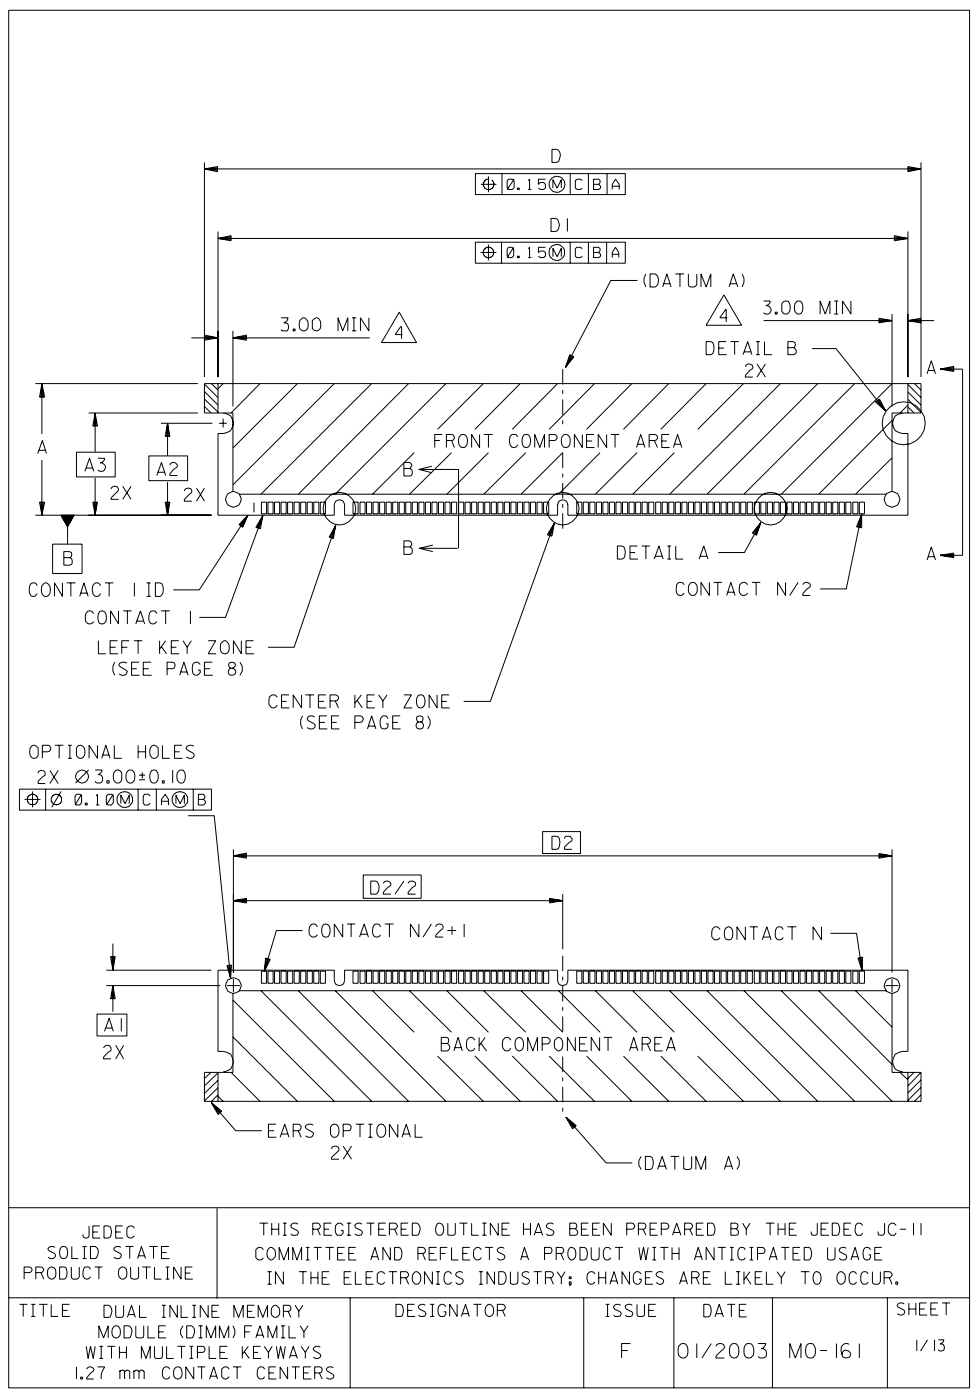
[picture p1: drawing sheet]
<svg xmlns="http://www.w3.org/2000/svg" width="177mm" height="254mm" viewBox="0 0 177 254" stroke-linecap="round" stroke-linejoin="round" font-family="sans-serif">
<g fill="none" stroke="#000" stroke-width=".18">
<path d="M1.6 1.9h174.1v249.9h-174.1zM37.1 29.5v38.9M37.1 30.6h129.8M37.1 30.6l2.3-.4v1zM37.1 30.6l2.3 .3M39.4 30.5l-2.3 .1M86.2 31.5h27.1v3.8h-27.1zM87.2 33.4h2.8M88.5 32.5l-.5 .1-.4 .6v.5l.2 .3 .5 .4h.6l.3-.2 .3-.3v-.6l-.4-.6M88.5 32v2.9M91 31.5v3.8M92.2 32.5h.7l.3 .4v1.1l-.3 .4h-.7l-.3-.4v-1.1z"/>
<path d="M93.2 32.5l-1.3 1.9M93.8 34.1h.3v.3h-.3zM95.7 32.8l.3-.3v1.9M95.7 34.4h.6M98.9 32.5h-1.3v.9l.3-.3h.6l.4 .3v.7l-.4 .3h-.6l-.3-.3M99.9 39.6h.8l.4 .2a1.49 1.49 0 0 1-.4 2.2h-.8zM100 27.1h.9a1.37 1.37 0 0 1 0 2.4h-.9zM100.2 34.1v-1.5l.8 1.5 .7-1.5v1.5M102.8 39.6v2.4M103.3 31.5v3.8M105.6 32.8l-.4-.3h-.6l-.3 .3v1.3l.3 .3h.6l.4-.3M106.7 31.5v3.8"/>
<path d="M107.6 32.5h.9l.3 .3v.3l-.3 .3 .4 .4v.3l-.4 .3h-.9zM107.6 33.4h.9M110 31.5v3.8M111 34.4v-1l.6-.9 .6 .9v1M111 33.8h1.2M164.6 30.2l2.3 .4-2.3 .6zM164.6 30.5l2.3 .1M166.9 29.5v38.9M166.9 30.6l-2.3 .3M39.5 42v26.4M39.5 43.3h125.1M39.5 43.3l2.4-.5v.9z"/>
<path d="M39.5 43.3l2.4 .1M41.9 43l-2.4 .3M50.9 57.7h1.3a1.02 1.02 0 0 1-.8 .9 .74 .74 0 0 1 .9 .3 .74 .74 0 0 1-.1 .9l-.2 .2h-.9l-.2-.2M53.1 59.7h.4v.3h-.4zM54.7 57.8l.2-.1a1.07 1.07 0 0 1 1 1.4l-.1 .5a.81 .81 0 0 1-1.5 0 1.72 1.72 0 0 1 .4-1.8zM57 57.8l.3-.1a1.3 1.3 0 0 1 .9 1 1.3 1.3 0 0 1-.5 1.2 .84 .84 0 0 1-1.1-.3v-1.4zM63.8 57.7h.8M64.1 57.7v2.3M66.9 57.7v2.3l-1.6-2.3v2.3M72.4 56.6l3.1 5.5h-6.4zM86.2 43.9h27.1v3.9h-27.1zM87.1 45.8h2.9"/>
<path d="M88.5 44.4v2.8M90.9 43.9v3.9M92.2 44.9h.6l.3 .3v1.2l-.3 .3h-.6l-.3-.3v-1.2zM93.1 44.9l-1.2 1.8M93.8 46.5h.3v.2h-.3zM95.7 45.1l.3-.2v1.8M95.7 46.7h.6M98.9 44.9h-1.3v.9l.3-.2h.6l.4 .2v.7l-.4 .2h-.6l-.3-.2M100.2 46.6v-1.6l.8 1.6 .7-1.6v1.6M103.3 43.9v3.9M105.6 45.1l-.4-.2h-.7l-.2 .2v1.4l.2 .2h.7l.4-.2M106.7 43.9v3.9"/>
<path d="M107.6 44.9h.9l.3 .2v.4l-.3 .3 .4 .3v.4l-.4 .2h-.9zM107.6 45.8h.9M110 43.9v3.9M111 46.7v-.9l.6-.9 .6 .9v.9M111 46.1h1.2M115.5 50.9h-4.8l-8.2 15.7M117.1 49.7l-.4 .8v.7l.4 .9M117.8 49.7h1a1.48 1.48 0 0 1 0 2.4h-1zM120.1 52.1l.8-2.4 .7 2.4M120.3 51.5h1.2M122.4 49.7h1.6M123.2 49.7v2.4"/>
<path d="M124.8 49.7v1.9l.1 .3 .3 .2h.6l.3-.2 .2-.3v-1.9M127.1 52.1v-2.4l.9 2.4 .8-2.4v2.4M131.2 53.5l3.2 5.5h-6.4zM131.8 57.7h-1.3l1-1.6 .1 2.3M132.1 52.1l.8-2.4 .8 2.4M132.3 51.5h1.2M134.5 49.7l.3 .8v.7l-.3 .9M138.4 54.6h1.2a.85 .85 0 0 1-.8 .9 .78 .78 0 0 1 .9 1 .78 .78 0 0 1-1.3 .2M138.4 58.2h23.3M140.5 56.6h.4v.4h-.4zM142 54.7l.6-.1a1.14 1.14 0 0 1 .6 1.4l-.1 .5-.3 .4h-.8l-.3-.4v-1.4zM144.4 54.7l.4-.1a1.14 1.14 0 0 1 .7 1.4l-.3 .9-.5 .1a1.43 1.43 0 0 1-.3-2.3z"/>
<path d="M148.6 57v-2.4l1 2.4 .8-2.4v2.4M151.2 57h.7M151.2 54.6h.7M151.6 54.6v2.4M154.2 54.6v2.4l-1.5-2.4v2.4M159.3 57.7l2.4 .5-2.4 .4zM159.3 58l2.4 .2M161.7 57v16.7M161.7 58.2l-2.4 .1M162.1 42.8l2.5 .5-2.5 .4zM162.1 43l2.5 .3M164.6 42v26.4"/>
<path d="M164.6 58.2h4.7M164.6 58.2l2.3 .2M164.6 58.2l2.3 .4M164.6 43.3l-2.5 .1M166.9 57.7l-2.3 .5M166.9 58l-2.3 .2M6.4 69.6h29.5M7.6 69.6v9.1M7.6 69.6l.5 2.5h-.9zM7.6 69.6l.2 2.5M7.6 69.6l-.2 2.5M16.1 74.9h19.8"/>
<path d="M17.2 74.9v7.1M17.2 74.9l.5 2.4h-.9zM17.2 74.9l.2 2.4M17.2 74.9l-.1 2.4M29.2 76.8h9.3M30.4 76.8v5.9M30.4 76.8l.4 2.4h-.9zM30.4 76.8l.2 2.4M30.4 76.8l-.2 2.4M34.7 61.3h4.8M37.1 69.7l2.4 2.4M37.1 71l2.4 2.5"/>
<path d="M37.1 72.4l2.4 2.4M37.1 73.7l1.1 1.2M37.1 61l2.4 .3M37.1 60.8l2.4 .5M38.3 69.6l1.2 1.2M39.5 69.6v5.3M39.5 61.3l-2.4 .4M39.5 61.3l-2.4 .2M39.7 76.8h1.4M40.4 74.9a1.76 1.76 0 0 1 1.7 2.6l-.3 .6-.7 .4-.7 .2h-.9v14.8h21.1v-2M40.4 75.9v1.7M40.4 69.6l-.9 .9"/>
<path d="M42.2 60v13.7M42.2 61.3h24.8M42.2 61.3l2.5-.5v.9zM42.2 61.3l2.5 .2M44.7 61l-2.5 .3M47.1 69.6l-5.2 5.3M53.9 69.6l-11.7 11.7M60.6 69.6l-18.4 18.4M61.3 60v-2.3l.8 2.3 .9-2.3v2.3M63.8 60h.8M67.4 69.6l-20.1 20.1M73 60.7h-1.3l.9-1.4h.2v2.2"/>
<path d="M74.1 69.6l-20 20.1M78.8 79.9h.9M80.2 78.8h-1.4v2.4M80.8 69.6l-20 20.1M80.9 79.9l1.3-.1 .2-.6-.3-.3-.3-.1h-.9v2.4M81.8 79.9l.6 1.3M83.5 78.9l.5-.1a1.35 1.35 0 0 1 0 2.4h-.2a1.46 1.46 0 0 1-.3-2.3zM86.9 78.8v2.4l-1.4-2.4v2.4M87.6 69.6l-8.3 8.3M87.7 78.8h1.6M88.5 78.8v2.4M93.9 79.2l-.4-.4h-.7a1.5 1.5 0 0 0 .2 2.4l.5-.1 .4-.4"/>
<path d="M94.3 69.6l-8.2 8.3M95 78.9l.5-.1a1.1 1.1 0 0 1 .7 1.4l-.1 .5-.4 .4-.4 .1a1.14 1.14 0 0 1-.7-1.4zM99.5 79.9l1.2-.1 .3-.3v-.3l-.3-.3-.2-.1h-1v2.4M101.1 69.6l-8.2 8.3M102.2 78.9l.4-.1a1.06 1.06 0 0 1 .7 1.4v.5l-.4 .4-.5 .1a1.46 1.46 0 0 1-.2-2.3zM103.3 64.3l.7 .5-1.5 1.8zM103.4 64.4l-.9 2.2M103.6 64.6l-1.1 2M103.9 64.7l-1.4 1.9M105.6 78.8v2.4l-1.5-2.4v2.4M107.7 78.8h-1.4v2.4h1.5M107.8 69.6l-8.3 8.3"/>
<path d="M110 78.8v2.4l-1.6-2.4v2.4M110.7 78.8h1.5M111.5 78.8v2.4M114.5 69.6l-8.2 8.3M117.7 79.9l1.2-.1 .3-.3v-.3l-.3-.3-.2-.1h-1v2.4M118.6 79.9l.6 1.3M121.2 69.6l-8.2 8.3M121.3 78.8h-1.4v2.4h1.5M128 62h.8l.4 .1a2.16 2.16 0 0 1 0 2.1l-.4 .1h-.8zM128 69.6l-8.2 8.3M130.3 63.2h.9M131.6 62h-1.3v2.3h1.4"/>
<path d="M132.4 62h1.5M133.2 62v2.3M134.7 64.3l.8-2.3 .8 2.3M134.8 69.6l-8.3 8.3M134.8 63.8h1.2M135.1 66.5a.66 .66 0 0 1 .8-.4 .66 .66 0 0 1 .5 .8l-.5 .3-.7 .8-.1 .4h1.4M137 62h.7M137 64.3h.7M137.2 66l1.5 2.4M137.4 62v2.3M138.6 62v2.3h1.3M138.7 66l-1.5 2.4"/>
<path d="M141.4 69.6l-20 20.1M142.8 63.1h1.1a.68 .68 0 0 1 .4 .6 .68 .68 0 0 1-.4 .6h-1.1v-2.3h.9l.4 .1a.77 .77 0 0 1-.2 1M147.2 63.2h4.3l9 11.3M148.2 69.6l-20 20.1M154.9 69.6l-20.1 20.1M158.6 72.9l.8-.5 1.1 2.1zM158.9 72.8l1.6 1.7M159.1 72.6l1.4 1.9M159.2 72.5l1.3 2M161.7 69.6l-20.1 20.1M161.7 76.3l-13.3 13.4M163.6 74.9a1.76 1.76 0 0 0-1.7 2.6l.4 .6 .7 .4 .6 .2h1v14.8h-61.7v-2"/>
<path d="M164.6 69.6v5.3M164.6 69.8l2.3 2.3M164.6 71.1l2.3 2.4M164.6 72.5l2.3 2.3M164.6 73.8l1.1 1.1M164.6 73.5l-1.5 1.4M165.7 69.6l1.2 1.2M168 67.8l.8-2.4 .8 2.4M168.2 67.2h1.2M170.4 67h4.1v33.8h-4.1M170.4 67l2.5-.5v.9zM170.4 67l2.5 .1"/>
<path d="M172.9 66.7l-2.5 .3M6.4 93.5h31.9M6.8 82.3l.9-2.4 .7 2.4M7.1 81.7h1.2M7.2 91.1h.9l-.5 2.4zM7.4 91.1l.2 2.4M7.6 83.5v10M7.8 91.1l-.2 2.4M9.5 98.7h5.4v5.4h-5.4zM11.1 93.5l1.1 2.1M11.1 93.5l1.5 1.4M11.1 93.5l1.5 1.5"/>
<path d="M11.1 93.5l1.6 1.4M11.1 93.7l1.4 1.4M11.3 93.5l1.4 1.3M11.4 93.5l1.3 1.2M11.4 94.1l1 1.1M11.5 93.5l1.3 1.2M11.6 93.5l1.2 1.2M11.6 94.4l.8 .8M11.7 93.5l1.1 1.1M11.7 94.6l.7 .7M11.7 93.5l1.1 1-1-1M11.8 94.8l.5 .5"/>
<path d="M11.9 93.5l1 .9M12 95.1l.3 .3M12.1 95.2l.2 .3M12.1 93.5l.8 .8M12.2 93.5l.8 .8M12.2 95.6v3.1M12.2 96.6h.1M12.2 93.5l.8 .7M12.3 93.5l.7 .6M12.4 93.5l.7 .6-.6-.6M12.6 93.5l.6 .5M12.7 93.5l.5 .4-.4-.4"/>
<path d="M12.9 93.5l.4 .3M13 93.5l.3 .2M13.1 93.5l.2 .2M13.2 93.5l.1 .1M13.3 93.5v.1M13.4 93.5l-1.2 2.1M13.9 82h7v4.5h-7zM15.4 85.5l.8-2.4 .8 2.4M15.6 84.9h1.1M16.8 91.1h.9l-.5 2.4zM17.1 91.1l.1 2.4M17.2 86.7v6.8"/>
<path d="M17.5 91.1l-.3 2.4M17.8 83.1h1.1a.85 .85 0 0 1-.7 .9 .78 .78 0 0 1 .9 1 .78 .78 0 0 1-1.3 .3M20.1 88.7a.66 .66 0 0 1 .8-.5 .66 .66 0 0 1 .5 .9l-1.2 1.2-.1 .3h1.4M22.2 88.2l1.6 2.4M23.8 88.2l-1.6 2.4M27 82.7h7v4.5h-7zM28.4 86.3l.9-2.4 .7 2.4M28.7 85.7h1.2M29.9 91.1h.9l-.4 2.4zM30.2 91.1l.2 2.4M30.4 87.5v6M30.6 91.1l-.2 2.4"/>
<path d="M30.8 84.4a.66 .66 0 0 1 .8-.5 .66 .66 0 0 1 .5 .9l-.5 .3-.7 .8-.1 .4h1.3M33.4 89.1a.66 .66 0 0 1 .8-.5 .66 .66 0 0 1 .5 .8l-1.2 1.1-.1 .4h1.4M35.6 88.6l1.5 2.3M37.1 88.6l-1.5 2.3M41.3 89.6a1.42 1.42 0 0 1 2.3 .5 1.42 1.42 0 0 1-1.3 1.9 1.49 1.49 0 0 1-1.3-.9 1.49 1.49 0 0 1 .3-1.5zM42.2 89.2v-14.3h-5.1v-5.3h129.8v5.3h-5.2v14.3M43.3 89.7h117.4M44.9 93.5l-8.8 13.5h-4.7M44.9 93.5l-.9 2.2-.7-.5zM44.9 93.5l-1.1 2.1M44.9 93.5l-1.2 1.9M44.9 93.5l-1.4 1.8"/>
<path d="M46 91.2v1.8M47.4 91.1h.9v2.1h-.9zM47.6 93.6l-6.7 18.4h-4.8M47.6 93.6l-.4 2.3-.8-.2zM47.6 93.6l-.6 2.2M47.6 93.6l-.8 2.2M47.6 93.6l-1 2.1M48.6 91.1h.9v2.1h-.9zM49.8 91.1h.9v2.1h-.9zM50.9 91.1h1v2.1h-1zM52.1 91.1h1v2.1h-1zM53.3 91.1h.9v2.1h-.9z"/>
<path d="M54.5 91.1h.9v2.1h-.9zM55.7 91.1h.9v2.1h-.9zM56.9 91.1h.9v2.1h-.9zM58.1 91.1h.9v2.1h-.9zM60.6 91.6a.93 .93 0 0 1 .9-.9 .93 .93 0 0 1 1 .9M60.8 95.3l-7.5 22.1h-4.7M60.8 95.3l-.4 2.4-.7-.2zM60.8 95.3l-.5 2.3M60.8 95.3l-.7 2.2M60.8 95.3l-1 2.2M62.5 91.5v2h38.6v-2M64 91.1h.9v2.1h-.9z"/>
<path d="M65.2 91.1h1v2.1h-1zM66.4 91.1h1v2.1h-1zM67.6 91.1h1v2.1h-1zM68.8 91.1h.9v2.1h-.9zM70 91.1h.9v2.1h-.9zM71.2 91.1h.9v2.1h-.9zM72.4 91.1h.9v2.1h-.9zM73.2 99.2h1.1a.75 .75 0 0 1 .4 .7 .75 .75 0 0 1-.4 .7h-1.1v-2.5h1l.3 .2 .1 .4-.3 .5M73.2 85h1.1a.74 .74 0 0 1 .5 .7 .74 .74 0 0 1-.5 .7h-1.1v-2.5h1l.3 .2 .1 .4-.3 .5M73.5 91.1h1v2.1h-1zM74.7 91.1h1v2.1h-1zM75.1 82.1l-7.6 7.6"/>
<path d="M75.9 91.1h.9v2.1h-.9zM75.9 85.2h7.2M76 99.5h6.9M77.1 91.1h.9v2.1h-.9zM78.3 91.1h.9v2.1h-.9zM78.3 84.6l-2.4 .6 2.4 .6M78.5 98.9l-2.5 .6 2.5 .6M79.5 91.1h.9v2.1h-.9zM80.7 91.1h.9v2.1h-.9zM81.8 91.1h1v2.1h-1zM81.8 82.1l-7.6 7.6M83.1 91.1h.9v2.1h-.9z"/>
<path d="M83.1 85.1v14.4M84.3 91.1h.9v2.1h-.9zM85.5 91.1h.9v2.1h-.9zM86.7 91.1h.9v2.1h-.9zM87.9 91.1h.9v2.1h-.9zM88.5 82.1l-7.5 7.6M89 91.1h1v2.1h-1zM90.2 91.1h1v2.1h-1zM91.4 91.1h.9v2.1h-.9zM92.6 91.1h.9v2.1h-.9zM93.8 91.1h.9v2.1h-.9zM95 91.1h.9v2.1h-.9z"/>
<path d="M95.3 82.1l-7.6 7.6M96.2 91.1h.9v2.1h-.9zM96.9 81.2v-2.4l.9 2.4 .9-2.4v2.4M97.3 91.1h1v2.1h-1zM98.5 91.1h1v2.1h-1zM100.5 94.9l-11.6 32.4h-4.9M100.5 94.9l-.5 2.4-.8-.3zM100.5 94.9l-.7 2.3M100.5 94.9l-.9 2.2M100.5 94.9l-1 2.1M101.1 91.6a.93 .93 0 0 1 .9-.9 .93 .93 0 0 1 .9 .9M102 82.1l-7.5 7.6"/>
<path d="M104.5 91.1h1v2.1h-1zM105.7 91.1h1v2.1h-1zM106.3 80h1M106.9 91.1h.9v2.1h-.9zM108.1 91.1h.9v2.1h-.9zM108.8 82.1l-7.6 7.6M109.3 91.1h.9v2.1h-.9zM110.5 91.1h.9v2.1h-.9zM111.6 91.1h1v2.1h-1zM111.9 99.1h.8l.4 .1a2.15 2.15 0 0 1 0 2.1l-.4 .1h-.8zM112.8 91.1h1v2.1h-1zM114 91.1h.9v2.1h-.9z"/>
<path d="M115.2 91.1h.9v2.1h-.9zM115.4 81.2l.7-2.4 .8 2.4M115.5 82.1l-7.6 7.6M115.5 99.1h-1.3v2.3h1.4M115.5 80.6h1.2M116.3 99.1h1.5M116.4 91.1h.9v2.1h-.9zM117.1 99.1v2.3M117.6 91.1h.9v2.1h-.9zM118.8 91.1h1v2.1h-1zM119.9 80h1M120 91.1h1v2.1h-1z"/>
<path d="M121 99.1h.6M121.2 91.1h.9v2.1h-.9zM121.3 99.1v2.3M122.1 81.2l.7-2.4 .8 2.4M122.2 80.6h1.2M122.2 82.1l-7.5 7.6M122.4 91.1h.9v2.1h-.9zM122.5 99.1v2.3h1.3M123.6 91.1h.9v2.1h-.9zM124.8 91.1h.9v2.1h-.9zM126 91.1h.9v2.1h-.9zM127.1 91.1h1v2.1h-1z"/>
<path d="M128.3 91.1h1v2.1h-1zM129.5 91.1h.9v2.1h-.9zM130.7 91.1h.9v2.1h-.9zM131.9 91.1h.9v2.1h-.9zM133.1 91.1h.9v2.1h-.9zM134.3 91.1h.9v2.1h-.9zM135.4 91.1h1v2.1h-1zM136.7 91.1h.9v2.1h-.9zM137.9 91.1h.9v2.1h-.9zM137.9 94.8l-3 5.4h-4.7M137.9 94.8l-.8 2.3-.7-.4zM137.9 94.8l-.9 2.2"/>
<path d="M137.9 94.8l-1.1 2.1M137.9 94.8l-1.4 2M139.1 91.1h.9v2.1h-.9zM140.3 91.1h.9v2.1h-.9zM141.4 91.1h1v2.1h-1zM142.6 91.1h1v2.1h-1zM143.8 91.1h1v2.1h-1zM145 91.1h.9v2.1h-.9zM146.2 91.1h.9v2.1h-.9zM147.4 91.1h.9v2.1h-.9zM148.6 91.1h.9v2.1h-.9zM149.7 91.1h1v2.1h-1z"/>
<path d="M150.9 91.1h1v2.1h-1zM152.1 91.1h.9v2.1h-.9zM153.3 91.1h.9v2.1h-.9zM154.6 91.1h.9v2.1h-.9zM155.8 91.1h.9v2.1h-.9zM156.2 93.3l-2.8 13.5h-4.8M156.2 93.3v2.5l-.9-.2zM156.2 93.3l-.3 2.4M156.2 93.3l-.4 2.4M156.2 93.3l-.7 2.3M160.7 89.6a1.42 1.42 0 0 1 2.2 .5 1.42 1.42 0 0 1-1.2 1.9 1.49 1.49 0 0 1-1.3-.9 1.49 1.49 0 0 1 .3-1.5zM161.7 83.1l-6.6 6.6"/>
<path d="M6.7 106.3l-.2-.5h-.9a2.04 2.04 0 0 0 0 2.3h.8l.3-.4M7.9 105.9l.3-.2a1.07 1.07 0 0 1 .9 1.5l-.1 .5-.3 .4-.5 .1a1.46 1.46 0 0 1-.3-2.3zM11.3 105.7v2.5l-1.4-2.5v2.5M11.6 101.2h1.1a.75 .75 0 0 1 .4 .7 .75 .75 0 0 1-.4 .6h-1.1v-2.4h1a.64 .64 0 0 1 .3 .9l-.2 .2M12.1 105.7h1.6M12.8 105.7v2.5M14.4 108.2l.8-2.5 .8 2.5M14.6 107.6h1.2M17 111.3l-.3-.4-.6-.1a1.46 1.46 0 0 0-.2 2.3 .84 .84 0 0 0 1.1-.3M17.8 116.2v2.4h1.4M18.1 110.9a.77 .77 0 0 1 1.1 .4 1.72 1.72 0 0 1-.3 1.8 .73 .73 0 0 1-1.1-.3 2.21 2.21 0 0 1 .3-1.9zM18.3 106.3l-.4-.5-.5-.1a1.18 1.18 0 0 0-.6 1.7v.3l.4 .4 .2 .1 .5-.1 .4-.4"/>
<path d="M19 105.7h1.5M19.8 105.7v2.5M20 117.4h1M21.3 116.2h-1.3v2.4h1.4M21.5 110.8v2.4l-1.5-2.4v2.4M22.1 117.4h1M22.3 110.8h1.5M23.1 110.8v2.4M23.4 116.2h-1.3v2.4M24.3 116.2h1.5M24.4 105.7v2.5M24.6 113.2l.9-2.4 .7 2.4"/>
<path d="M24.8 112.7h1.2M25 116.2v2.4M26.6 105.7h.7M26.6 108.2h.7M27 105.7v2.5M28.2 105.7h.8l.4 .2a1.83 1.83 0 0 1-.4 2.3h-.8zM28.4 111.3l-.2-.4h-.9a1.92 1.92 0 0 0 0 2.2 .81 .81 0 0 0 1.1-.3M28.9 116.2v2.4M29.2 110.8h1.6M29.3 117.3l.9 1.3M30 116.2l-1.1 1.6M30 110.8v2.4"/>
<path d="M31 117.4h1M32.4 116.2h-1.4v2.4h1.5M33.2 116.2l.7 1.2 .8-1.2M33.9 117.4v1.2M34.5 110.8v2.4M37.7 116.2h1.4l-1.4 2.4h1.5M40 116.8l.6-.6a1.07 1.07 0 0 1 .9 1.5v.5a.81 .81 0 0 1-1.5 0zM43.7 116.2v2.4l-1.4-2.4v2.4M44.6 117.4h.9M45.9 116.2h-1.3v2.4h1.4M114.2 100.2h.9M118.6 101.4l.8-2.3 .8 2.3"/>
<path d="M118.8 100.9h1.1M121 101.4h.6M124 106.1a.75 .75 0 0 0-.7-.4 .75 .75 0 0 0-.6 .4 1.84 1.84 0 0 0 .2 1.8 .81 .81 0 0 0 1.1-.3M125.2 105.7h.4a1.24 1.24 0 0 1 .7 1.8l-.3 .4-.6 .1a1.43 1.43 0 0 1-.2-2.3zM126.7 101.4l.9-2.3 .7 2.3M126.9 100.9h1.2M128.6 105.7v2.3l-1.5-2.3v2.3M129.3 105.7h1.6M130.1 105.7v2.3M131.7 108l.8-2.3 .7 2.3M131.9 107.4h1.2M135.5 106.1a.81 .81 0 0 0-1.4 0 1.42 1.42 0 0 0 .6 1.9l.5-.1 .3-.3"/>
<path d="M136.3 105.7h1.5M137 105.7v2.3M142.4 105.7v2.3l-1.5-2.3v2.3M144.7 105.7l-1.6 2.3M145.5 106.1a.7 .7 0 0 1 .8-.4 .7 .7 0 0 1 .6 .6l-1.4 1.5v.2h1.4M168 101.6l.8-2.4 .8 2.4M168.2 101h1.2M170.4 100.8l2.5-.5v.9zM170.4 100.8l2.5 .2M172.9 100.6l-2.5 .2M5.8 135.3l.4-.1 .7 .5v1.4l-.3 .4-.5 .1a1.43 1.43 0 0 1-.3-2.3zM7.7 136.4l1.2-.1 .3-.7-.3-.3-.2-.1h-1v2.4"/>
<path d="M9 139.8l1.6 2.4M10 135.2h1.5M10.6 139.8l-1.6 2.4M10.7 135.2v2.4M12.3 135.2h.7M12.3 137.6h.7M12.7 135.2v2.4M14.2 135.3l.3-.1a1.09 1.09 0 0 1 .9 1.5l-.1 .4-.3 .4h-.8l-.3-.4v-1.4zM16.1 139.7l-2.4 2.4M17.2 139.7h1.3a1.06 1.06 0 0 1-.7 .8 .76 .76 0 0 1 .8 1.1 .76 .76 0 0 1-1.4 .1M17.7 135.2v2.4l-1.6-2.4v2.4M18.4 137.6l.8-2.4 .8 2.4"/>
<path d="M18.6 137h1.2M20.7 135.2v2.4h1.4M20.8 120.1l-.3 .8v.9l.3 .7M21 139.8h.7l.4 .4v1.4l-.4 .4-.5 .1a1.46 1.46 0 0 1-.2-2.3zM23 120.3a.9 .9 0 0 0-1.4 .4l1.5 1.1-.3 .5-.2 .2h-.5l-.5-.2M23.3 139.8l.5-.1a1.35 1.35 0 0 1 0 2.4h-.3a1.46 1.46 0 0 1-.2-2.3zM23.8 121.3h1M25 135.2v2.4M25 136.4h1.4M25.2 120.1h-1.4v2.4h1.5M26 121.3h1M26.4 135.2v2.4"/>
<path d="M27.4 120.1h-1.4v2.4h1.5M27.5 139.8l.5-.1a1.1 1.1 0 0 1 .7 1.4l-.1 .5-.3 .4-.5 .1a1.14 1.14 0 0 1-.7-1.5zM27.6 135.3l.4-.1 .7 .5v1.4l-.4 .4-.5 .1a1.43 1.43 0 0 1-.2-2.3zM29.4 135.2v2.4h1.4M30.3 121.3l1.3-.1 .1-.4-.1-.6-1.3-.1v2.4M31.3 139.7v2.4M31.6 136.4h1M32.5 139.8l.4-.1a1.1 1.1 0 0 1 .7 1.4l-.1 .5-.3 .4-.5 .1a1.46 1.46 0 0 1-.2-2.3zM32.6 122.5l.7-2.4 .8 2.4M32.7 121.9h1.2M33 135.2h-1.4v2.4h1.5M35.1 135.4a.84 .84 0 0 0-1.3 .4l.1 .3 1.1 .6 .2 .2-.2 .5-.3 .2h-.4l-.5-.3"/>
<path d="M36.3 120.6a.81 .81 0 0 0-1.1-.4 1.88 1.88 0 0 0 0 2.2h.8l.3-.4v-.4h-.4M37.1 121.3h1M38.5 120.1h-1.4v2.4h1.5M41.9 121.2a.65 .65 0 0 0-.4 1 .65 .65 0 0 0 1 .2 .65 .65 0 0 0-.1-1.1l-.3-.1a.59 .59 0 0 1-.6-.3 .59 .59 0 0 1 .1-.7h.8a.55 .55 0 0 1 .2 .6 .55 .55 0 0 1-.5 .4M43.5 120.1l.4 .8v.9l-.4 .7M50.3 126.5a.81 .81 0 0 0-1.5 0 1.42 1.42 0 0 0 .6 1.9h.5l.4-.5M51 127.3h1M52.4 126.1h-1.4v2.3h1.5M54.7 126.1v2.3l-1.6-2.3v2.3M54.8 129.9l-.3 .7v.9l.3 .7M55.3 126.1h1.7M56.2 126.1v2.3"/>
<path d="M57 130a.81 .81 0 0 0-1.3 .5l.2 .2 1.1 .6 .1 .5a.88 .88 0 0 1-1.4 .2M57.7 127.3h1M57.9 131.1h1M59.1 126.1h-1.4v2.3h1.5M59.2 129.9h-1.3v2.3h1.4M59.8 127.2l1.3-.1 .3-.4v-.2l-.3-.3-1.3-.1v2.3M60.1 131.1h.9M60.8 127.2l.6 1.2M61.4 129.9h-1.3v2.3h1.4M64.3 131.1l1.3-.1 .2-.4-.2-.6-1.3-.1v2.3M64.3 126.1v2.3M64.7 127.1l1 1.3"/>
<path d="M65.5 126.1l-1.2 1.5M66.5 127.3h1M66.6 132.2l.8-2.3 .7 2.3M66.8 131.7h1.2M67.9 126.1h-1.4v2.3h1.5M68.6 126.1l.8 1.1 .8-1.1M69.4 127.2v1.2M70.3 130.4l-.2-.4-.6-.1a1.62 1.62 0 0 0-.3 2.3 .81 .81 0 0 0 1.1-.4v-.5h-.3M71.2 131.1h.9M72.5 129.9h-1.3v2.3h1.4M73.2 126.1h1.4l-1.4 2.3h1.5M75.8 126.2l.5-.1a1.14 1.14 0 0 1 .7 1.4l-.1 .4-.3 .5h-.4a1.14 1.14 0 0 1-.7-1.4z"/>
<path d="M75.9 131a.67 .67 0 0 0-.3 1 .67 .67 0 0 0 1 .1 .67 .67 0 0 0-.1-1l-.3-.1a.59 .59 0 0 1-.7-.3 .59 .59 0 0 1 .2-.7l.4-.1 .5 .1v.7l-.1 .2-.3 .1M77.5 129.9l.4 .7v.9l-.4 .7M79.2 126.1v2.3l-1.4-2.3v2.3M80.1 127.3h.9M81.4 126.1h-1.3v2.3h1.4M3.5 143.2h34.8v3.8h-34.8zM4.5 145h2.8M5.3 144.3a.92 .92 0 0 1 1.4 .4l.1 .7-.2 .4-.6 .2h-.5l-.5-.6v-.7zM5.9 143.6v2.9M6.9 140.3a.64 .64 0 0 1 1-.4l.3 .4v.3l-1.3 1.1v.5h1.3M8.3 143.2v3.8M9.6 144.3a.92 .92 0 0 1 1.5 .4v.8l-.1 .2-.7 .3h-.5l-.5-.6v-.6z"/>
<path d="M11.1 143.6l-1.7 2.9M13.9 144.1h.5l.4 .3v1.2l-.4 .4h-.5l-.3-.4v-1.2zM14.8 144.1l-1.2 1.9M15.5 145.7h.3v.3h-.3zM17.4 144.4l.3-.3v1.9M17.4 146h.6M19.3 144.4l.3-.3h.6l.3 .3v1.2l-.3 .4h-.6l-.3-.4zM19.4 141.6h.4v.5h-.4zM20.5 144.1l-1.2 1.9M21.5 144.2a1.38 1.38 0 0 1 2.2-.1l.3 .6-.1 .9a1.27 1.27 0 0 1-1 .9 1.86 1.86 0 0 1-1.5-.7l-.2-.3v-.8zM21.9 145.8v-1.5l.8 1.5 .7-1.5v1.5M25 143.2v3.8"/>
<path d="M25.2 140.6h1.1M25.2 141.5h1.1M25.8 140.1v1.1M27.2 144.4l-.3-.3h-.7l-.2 .3v1.3l.2 .3h.7l.3-.3M28.3 143.2v3.8M29.3 146v-1l.6-.9 .6 .9v1M29.3 145.4h1.2M29.4 141.6h.4v.5h-.4zM31.9 145.8v-1.5l.8 1.5 .7-1.5v1.5M34.1 148h4.7l3 29.5M35 143.2v3.8M36 144.1h.9l.2 .3v.3l-.2 .3 .3 .4v.3l-.3 .3h-.9z"/>
<path d="M36 145h.9M42.3 155.3h119.4M42.3 154.1v22.3M42.3 155.3l2.4-.5v.9zM42.3 155.3l2.4 .1M44.7 155l-2.4 .3M65.8 158.8h10.5v4.2h-10.5zM67.2 159.9h.9a1.48 1.48 0 0 1 0 2.3h-.9zM73.2 159.9l-1.6 2.3M98.4 150.9h6.8v4h-6.8zM100 151.7h.9a1.31 1.31 0 0 1 .5 1.8l-.2 .4-.3 .2h-.9zM102.3 152.1l.3-.4h.7l.4 .4-.1 .5-1.3 1.1v.4h1.4"/>
<path d="M159.3 154.9l2.4 .4-2.4 .4zM159.3 155l2.4 .3M161.7 154.1v22.3M161.7 155.3l-2.4 .1M19.3 176h19M19.3 178.8h20.6M20 173.6h.9l-.4 2.4zM20.3 173.6l.2 2.4M20.5 171.2v4.8M20.5 178.8v4.8M20.5 178.8l.4 2.4h-.9zM20.5 178.8l.1 2.4"/>
<path d="M20.5 178.8l-.2 2.4M20.7 173.6l-.2 2.4M41.1 178.8h2.4M41.1 175.2l.9-.1-.2 2.4zM41.3 177.8a1.42 1.42 0 0 1 2.3 .5 1.42 1.42 0 0 1-1.3 2 1.49 1.49 0 0 1-1.3-1 1.49 1.49 0 0 1 .3-1.5zM41.3 175.1l.5 2.4M41.5 175.1l.3 2.4M41.7 175.1l.1 2.4M42.3 177.6v2.4M42.3 163.4h59.7M42.3 163.4l2.4-.4v.8zM42.3 163.4l2.4 .2"/>
<path d="M43.3 179.7h117.4M44.7 163.2l-2.4 .2M47.3 179.7l20.1 20.1M47.4 176.2h.9v2.2h-.9zM48.1 173.8l.9 .3-1.1 2.2zM48.3 173.9l-.4 2.4M48.6 176.2h.9v2.2h-.9zM48.6 174l-.7 2.3M48.7 174l-.8 2.3M49.8 176.2h.9v2.2h-.9zM50.9 176.2h1v2.2h-1zM52.1 176.2h1v2.2h-1z"/>
<path d="M53.3 176.2h.9v2.2h-.9zM54.1 179.7l20 20.1M54.5 176.2h.9v2.2h-.9zM54.8 168.8h-4.7l-2.2 7.5M55.7 176.2h.9v2.2h-.9zM56.9 176.2h.9v2.2h-.9zM57.5 168.1l-.3-.4-.5-.1a1.46 1.46 0 0 0-.3 2.3 .84 .84 0 0 0 1.1-.3M58.1 176.2h.9v2.2h-.9zM58.6 167.7a.77 .77 0 0 1 1.1 .4 1.98 1.98 0 0 1-.2 1.8l-.5 .1a1.1 1.1 0 0 1-.7-1.3l.1-.6zM60.8 179.7l20 20.1M62.1 167.6v2.4l-1.5-2.4v2.4M62.9 167.6h1.5"/>
<path d="M63.6 167.6v2.4M64 176.2h.9v2.2h-.9zM65.2 170l.8-2.4 .8 2.4M65.2 176.2h1v2.2h-1zM65.4 169.5h1.2M66.4 176.2h1v2.2h-1zM67.5 179.7l7.6 7.6M67.6 176.2h1v2.2h-1zM68.8 176.2h.9v2.2h-.9zM69 168.1l-.3-.4h-.8a1.92 1.92 0 0 0 0 2.2 .81 .81 0 0 0 1.1-.3M69.5 160.3a.7 .7 0 0 1 .8-.4 .7 .7 0 0 1 .5 .6l-1.3 1.5v.2h1.3M69.7 167.6h1.6"/>
<path d="M70 176.2h.9v2.2h-.9zM70.6 167.6v2.4M71.2 176.2h.9v2.2h-.9zM72.4 176.2h.9v2.2h-.9zM73.5 176.2h1v2.2h-1zM74 160.3a.7 .7 0 0 1 .8-.4 .7 .7 0 0 1 .5 .6l-1.3 1.5v.2h1.3M74.2 179.7l7.6 7.6M74.7 176.2h1v2.2h-1zM75.9 176.2h.9v2.2h-.9zM75.9 167.6v2.4l-1.5-2.4v2.4M77.1 176.2h.9v2.2h-.9zM78.2 167.6l-1.5 2.4"/>
<path d="M78.3 176.2h.9v2.2h-.9zM79 168.1a.66 .66 0 0 1 .8-.4 .66 .66 0 0 1 .4 .8l-1.1 1.1-.1 .4h1.3M79.5 176.2h.9v2.2h-.9zM80.7 176.2h.9v2.2h-.9zM81 179.7l7.5 7.6M81.1 168.8h1.6M81.8 176.2h1v2.2h-1zM81.9 168.1v1.5M83.1 176.2h.9v2.2h-.9zM84.1 167.6v2.4M84.3 176.2h.9v2.2h-.9zM85.5 176.2h.9v2.2h-.9z"/>
<path d="M86.7 176.2h.9v2.2h-.9zM87.7 179.7l7.6 7.6M87.9 176.2h.9v2.2h-.9zM89 176.2h1v2.2h-1zM90.2 176.2h1v2.2h-1zM91.4 176.2h.9v2.2h-.9zM92.6 176.2h.9v2.2h-.9zM93.8 176.2h.9v2.2h-.9zM94.5 179.7l7.5 7.6M95 176.2h.9v2.2h-.9zM96.2 176.2h.9v2.2h-.9zM97.3 176.2h1v2.2h-1z"/>
<path d="M98.5 176.2h1v2.2h-1zM99.6 163l2.4 .4-2.4 .4zM99.6 163.2l2.4 .2M101.2 179.7l7.6 7.6M102 162.2v10M102 163.4l-2.4 .2M104.5 176.2h1v2.2h-1zM105.7 176.2h1v2.2h-1zM106.9 176.2h.9v2.2h-.9zM107.9 179.7l7.6 7.6M108.1 176.2h.9v2.2h-.9zM109.3 176.2h.9v2.2h-.9z"/>
<path d="M110.5 176.2h.9v2.2h-.9zM111.6 176.2h1v2.2h-1zM112.8 176.2h1v2.2h-1zM114 176.2h.9v2.2h-.9zM114.7 179.7l7.5 7.6M115.2 176.2h.9v2.2h-.9zM116.4 176.2h.9v2.2h-.9zM117.6 176.2h.9v2.2h-.9zM118.8 176.2h1v2.2h-1zM120 176.2h1v2.2h-1zM121.2 176.2h.9v2.2h-.9zM121.4 179.7l20 20.1"/>
<path d="M122.4 176.2h.9v2.2h-.9zM123.6 176.2h.9v2.2h-.9zM124.8 176.2h.9v2.2h-.9zM126 176.2h.9v2.2h-.9zM127.1 176.2h1v2.2h-1zM128.2 179.7l20 20.1M128.3 176.2h1v2.2h-1zM129.5 176.2h.9v2.2h-.9zM130.5 168.7l-.3-.5h-.8a1.62 1.62 0 0 0 0 2.2 .84 .84 0 0 0 1.1-.3M130.7 176.2h.9v2.2h-.9zM131.6 168.3l.5-.2a1.14 1.14 0 0 1 .7 1.5l-.1 .5a.75 .75 0 0 1-.6 .4 .75 .75 0 0 1-.7-.4 1.98 1.98 0 0 1 .2-1.8zM131.9 176.2h.9v2.2h-.9z"/>
<path d="M133.1 176.2h.9v2.2h-.9zM134.3 176.2h.9v2.2h-.9zM134.8 179.7l20.1 20.1M135.1 168.1v2.4l-1.5-2.4v2.4M135.4 176.2h1v2.2h-1zM135.9 168.1h1.5M136.6 168.1v2.4M136.7 176.2h.9v2.2h-.9zM137.9 176.2h.9v2.2h-.9zM138.1 170.5l.9-2.4 .8 2.4M138.4 170h1.1M139.1 176.2h.9v2.2h-.9z"/>
<path d="M140.3 176.2h.9v2.2h-.9zM141.4 176.2h1v2.2h-1zM141.6 179.7l20.1 20.1M142 168.7l-.3-.5h-.8a1.92 1.92 0 0 0 0 2.2 .81 .81 0 0 0 1.1-.3M142.6 176.2h1v2.2h-1zM142.7 168.1h1.6M143.6 168.1v2.4M143.8 176.2h1v2.2h-1zM145 176.2h.9v2.2h-.9zM146.2 176.2h.9v2.2h-.9zM147.4 176.2h.9v2.2h-.9zM148.4 179.7l13.3 13.4"/>
<path d="M148.6 176.2h.9v2.2h-.9zM148.9 168.1v2.4l-1.5-2.4v2.4M149.7 176.2h1v2.2h-1zM150.5 169.3h4.8l1 6.8M150.9 176.2h1v2.2h-1zM152.1 176.2h.9v2.2h-.9zM153.3 176.2h.9v2.2h-.9zM154.6 176.2h.9v2.2h-.9zM155.1 179.7l6.6 6.7M155.5 173.8l.9-.1-.1 2.4zM155.8 176.2h.9v2.2h-.9zM155.8 173.7l.5 2.4"/>
<path d="M155.9 173.7l.4 2.4M156.1 173.7l.2 2.4M160.5 178.8h2.4M160.7 177.8a1.42 1.42 0 0 1 2.2 .5 1.42 1.42 0 0 1-1.2 2 1.49 1.49 0 0 1-1.3-1 1.49 1.49 0 0 1 .3-1.5zM161.7 177.6v2.4M17.6 184h5.4v4h-5.4zM18.8 190.2a.7 .7 0 0 1 .6-.6 .7 .7 0 0 1 .7 .6v.4l-.5 .3-.8 1v.2h1.3M18.9 187.1l.9-2.4 .7 2.4M19.2 186.5h1.1M21 189.7l1.4 2.4M22 184.7v2.4M22.4 189.7l-1.4 2.4"/>
<path d="M38.2 194.6l-1.1 1.1M39.5 194.6v5.2M39.5 198.6l-1.2 1.2M39.5 197.4l-2.4 2.3M39.5 196l-2.4 2.4M39.5 194.6l-2.4 2.4M39.5 198.9l.9 .9M40.4 194.5a1.76 1.76 0 0 0 1.7-2.6l-.3-.6-.7-.4-.7-.1h-.9v-14.8h21.1v1.9a.93 .93 0 0 0 .9 .9 .93 .93 0 0 0 1-.9v-1.9h38.6v1.9a.93 .93 0 0 0 .9 .9 .93 .93 0 0 0 .9-.9v-1.9h61.7v14.8h-1a1.76 1.76 0 0 0-1.7 2.5l.4 .7 1.3 .5M41.9 194.6l5.2 5.2M42.2 180.2v14.4h-5.1v5.2h129.8v-5.2M42.2 181.4l18.4 18.4M42.2 188.1l11.7 11.7"/>
<path d="M79.3 191.6l8.3 8.2M80 189.3h1.1a.74 .74 0 0 1 .4 .7 .74 .74 0 0 1-.4 .7h-1.1v-2.5h1a.66 .66 0 0 1 .1 1.1M82.3 190.7l.7-2.5 .8 2.5M82.4 190.1h1.2M86.1 188.7l-.4-.4h-.7a1.43 1.43 0 0 0 .2 2.4l.5-.1 .4-.4M86.1 191.6l8.2 8.2M86.8 188.2v2.5M87.2 189.3l1 1.4M87.9 188.2l-1.1 1.5M92.6 188.7l-.3-.4h-.8a1.43 1.43 0 0 0 .3 2.4l.5-.1 .3-.4M92.9 191.6l8.2 8.2M93.7 188.4l.3-.2a1.32 1.32 0 0 1 .8 2l-.3 .3-.5 .2a1.14 1.14 0 0 1-.6-1.5v-.5z"/>
<path d="M95.6 190.7v-2.5l1 2.5 .8-2.5v2.5M98.3 189.4l1.2-.1 .2-.3v-.3l-.5-.5h-.9v2.5M99.5 191.6l8.3 8.2M100.9 188.4l.2-.2a1.32 1.32 0 0 1 .8 2l-.2 .3-.4 .2a1.09 1.09 0 0 1-.8-1.5l.1-.5zM104.3 188.2v2.5l-1.5-2.5v2.5M105 189.4h1.1M106.3 191.6l8.2 8.2M106.4 188.2h-1.4v2.5h1.6M108.7 188.2v2.5l-1.5-2.5v2.5M109.4 188.2h1.6M110.2 188.2v2.5M113 191.6l8.2 8.2"/>
<path d="M114.1 190.7l.8-2.5 .7 2.5M114.3 190.1h1.2M116.4 189.4l1.3-.1 .2-.3v-.3l-.5-.5h-1v2.5M117.3 189.4l.6 1.3M118.7 189.4h.9M119.8 191.6l8.2 8.2M120 188.2h-1.3v2.5h1.4M120.8 190.7l.8-2.5 .8 2.5M121 190.1h1.2M126.5 191.6l8.3 8.2M161.7 180.2v14.4h5.2M163.1 194.6l1.5 1.3"/>
<path d="M164.6 194.6v5.2M165.7 194.6l-1.1 1.1M166.9 198.6l-1.2 1.2M166.9 197.3l-2.3 2.3M166.9 195.9l-2.3 2.4M166.9 194.6l-2.3 2.4M1.6 219.1h174.1M38.3 200.1l4.4 5h4.8M38.3 200.1l1.9 1.5-.7 .6zM38.3 200.1l1.7 1.7M38.3 200.1l1.5 1.7M38.3 200.1l1.4 1.9"/>
<path d="M39.3 219.2v16.4M48.7 205.1h1M50 204h-1.3v2.3h1.4M50.8 206.3l.8-2.3 .8 2.3M51 205.7h1.1M53.1 205.1h1.2l.3-.7-.3-.4h-.2h-1v2.3M54.1 205.1l.5 1.2M56.8 204.1a.9 .9 0 0 0-1.5 .5l1.6 1.1-.3 .5-.2 .1h-.5l-.6-.2M60.1 208.4a.66 .66 0 0 1 .8-.4 .66 .66 0 0 1 .5 .8l-1.2 1.1-.1 .4h1.3M60.3 204h.5a1.37 1.37 0 0 1 0 2.3l-.5-.1-.4-.4v-1.3zM62.2 205.1h1.3l.1-.7-.2-.4h-.3h-.9v2.3M62.2 207.9l1.5 2.4"/>
<path d="M63.7 207.9l-1.5 2.4M64.5 204h1.5M65.2 204v2.3M66.8 204h.7M66.8 206.3h.7M67.1 204v2.3M68.7 204h.4a1.1 1.1 0 0 1 .8 1.4l-.1 .4-.3 .4-.5 .1a1.43 1.43 0 0 1-.3-2.3zM72.1 204v2.3l-1.5-2.3v2.3M72.9 206.3l.7-2.3 .8 2.3M73 205.7h1.2M75.2 204v2.3h1.4M102.6 202.7l7.3 8.3h4.7"/>
<path d="M102.6 202.7l1.9 1.5-.7 .6zM102.6 202.7l1.7 1.7M102.6 202.7l1.5 1.8M102.6 202.7l1.3 1.9M116.2 209.8l-.4 .8v.8l.4 .8M117 209.8h.8l.4 .2a2.15 2.15 0 0 1 0 2l-.4 .2h-.8zM119.2 212.2l.8-2.4 .8 2.4M119.4 211.6h1.2M121.6 209.8h1.5M122.3 209.8v2.4M123.9 209.8v2.2l.4 .2h.6l.4-.2 .1-2.2M126.1 212.2v-2.4l1 2.4 .8-2.4v2.4"/>
<path d="M131.3 212.2l.8-2.4 .7 2.4M131.5 211.6h1.1M133.6 209.8l.4 .8v.8l-.4 .8M1.6 235.5h174.1M3.5 236.6h1.5M4.2 236.6v2.2M4.4 230.9l1.2-.1 .2-.5-.2-.3-.3-.1h-.9v2.2M5.6 236.6h.8M5.6 238.8h.8M6 236.6v2.2M6.5 230.9l1.2-.1 .2-.5-.2-.3-.3-.1h-.9v2.2M7.1 236.6h1.5"/>
<path d="M7.4 230.9l.5 1.2M7.8 236.6v2.2M9 230l.5-.1a.96 .96 0 0 1 .6 1.2l-.1 .5-.3 .4-.4 .1a.96 .96 0 0 1-.7-1.3l.1-.5zM9.3 236.6v2.2h1.3M10 226.3a.78 .78 0 0 0-1.3 .4l.2 .2 1 .5a.54 .54 0 0 1 .1 .6 .54 .54 0 0 1-.4 .3h-.4l-.5-.2M10.8 229.9l1.1 .1a1.71 1.71 0 0 1-.2 2.1h-.9zM11.1 226.2a.73 .73 0 0 1 1.1 .4 1.85 1.85 0 0 1-.3 1.7 .71 .71 0 0 1-1-.4 1.85 1.85 0 0 1 .2-1.7zM11.3 237.7h.9M12.6 236.6h-1.3v2.2h1.4M12.9 229.9v1.7l.1 .3 .3 .2h.6l.5-.5v-1.7M13 226.1v2.2h1.2M15 228.3h.7"/>
<path d="M15 226.1h.7M15.3 226.1v2.2M16.1 222.4v2.1l-.6 .1-.4-.1-.1-.6M16.4 226.1h.8l.3 .2a1.37 1.37 0 0 1-.3 2h-.8zM16.4 230.3l-.3-.4h-.7a1.8 1.8 0 0 0 0 2.1 .73 .73 0 0 0 1-.4M16.8 223.5h1M17.2 229.9h1.4M17.9 229.9v2.2M18.1 222.4h-1.3v2.2h1.4M18.9 222.4h.7a1.32 1.32 0 0 1 .4 2.1l-.4 .1h-.7zM18.9 236.8h.8a1.23 1.23 0 0 1 .4 1.7l-.1 .4-1.1 .1zM21 236.8v1.8l.1 .3 .2 .1 .9-.1 .2-.3v-1.8"/>
<path d="M21 223.5h.9M21.9 230l.4-.1a.96 .96 0 0 1 .7 1.2l-.1 .5-.3 .4-.4 .1a.96 .96 0 0 1-.7-1.3l.1-.5zM21.9 226.3a.78 .78 0 0 0-1.3 .4l.2 .2 1 .5a.54 .54 0 0 1 .2 .6 .54 .54 0 0 1-.4 .3h-.5l-.5-.2M22.2 222.4h-1.2v2.2h1.3M22.7 226.1h1.5M23.1 239l.7-2.2 .7 2.2M23.3 238.5h1.1M23.5 226.1v2.2M23.7 229.9v1.7l.1 .3 .3 .2h.6l.3-.2 .1-2M24.4 222.8a.73 .73 0 0 0-1.1-.3l-.3 .3v1.4l.6 .4 .4-.1 .4-.3M24.9 228.3l.7-2.2 .8 2.2M25.1 227.8h1.1"/>
<path d="M25.3 236.8v2.2h1.3M25.8 229.9h1.5M26.6 229.9v2.2M27.1 226.1h1.5M27.8 226.1v2.2M28 229.9v2.2h1.3M29.3 227.2h.9M29.4 239h.6M29.4 236.8h.6M29.7 236.8v2.2M30 229.9h.7M30 232.1h.7"/>
<path d="M30.4 229.9v2.2M30.6 226.1h-1.3v2.2h1.4M32.1 236.8v2.2l-1.3-2.2v2.2M32.8 229.9v2.2l-1.3-2.2v2.2M32.8 236.8v2.2h1.3M33.6 231h.9M34.9 229.9h-1.3v2.2h1.3M34.9 239h.6M34.9 236.8h.6M35.2 236.8v2.2M37.7 236.8v2.2l-1.4-2.2v2.2M38.4 237.9h.9"/>
<path d="M39.7 236.8h-1.3v2.2h1.4M42.4 239v-2.2l.8 2.2 .9-2.2v2.2M44.8 237.9h.9M46.1 236.8h-1.3v2.2h1.4M46.8 239v-2.2l.8 2.2 .9-2.2v2.2M47 221.9h1.6M47.7 226.7a.73 .73 0 0 0-1-.3l-.3 .3v1.5a.81 .81 0 0 0 1.1 .3l.2-.3M47.8 221.9v2.2M48.5 233h.7M48.5 230.7h.7M48.8 226.4l.3-.1a1.19 1.19 0 0 1 .8 1.2 1.19 1.19 0 0 1-.8 1.1 1.36 1.36 0 0 1-.3-2.2zM48.8 230.7v2.3"/>
<path d="M49.2 223h1.3M49.2 221.9v2.2M49.6 236.9l.2-.1a1.17 1.17 0 0 1 .9 1.1 1.17 1.17 0 0 1-.7 1.1h-.2a1.27 1.27 0 0 1-.2-2.1zM50.5 221.9v2.2M50.6 228.6v-2.3l.8 2.3 .9-2.3v2.3M51.3 224.1h.7M51.3 221.9h.7M51.4 230.7v2.3l-1.5-2.3v2.3M51.4 237.9l1.1-.1 .2-.3-.2-.6-1.1-.1v2.2M51.6 221.9v2.2M52.2 237.9l.5 1.1M53.1 228.6v-2.3l.7 2.3 .9-2.3v2.3"/>
<path d="M53.5 236.8l.7 1.1 .7-1.1M54 222.1a.76 .76 0 0 0-1.3 .4l.2 .3 1 .5 .2 .2-.2 .5-.9 .1-.3-.2M54.2 230.7h1.4M54.2 237.9v1.1M54.9 230.7v2.3M55.4 228.6h.7M55.4 226.3h.7M55.8 226.3v2.3M56.4 230.7v2.3M56.4 231.8h1.2M56.7 223l1.2-.1 .2-.6-.3-.3-.3-.1h-.8v2.2M56.9 226.3h1.4"/>
<path d="M57.5 223l.6 1.1M57.5 226.3v2.3M57.6 230.7v2.3M58.4 231.8h.8M58.7 223h1M59 226.3h1.5M59.7 230.7h-1.3v2.3h1.3M59.7 226.3v2.3M60.1 221.9h-1.4v2.2h1.5M61.2 227.4h.9M62.2 222.3l-.3-.3-.5-.1a1 1 0 0 0-.6 1.3v.5l.3 .4h.8l.3-.4v-.4h-.4M62.4 231.8h.9"/>
<path d="M62.5 226.3h-1.3v2.3h1.3M62.9 224.1h.7M62.9 221.9h.7M63.2 221.9v2.2M63.2 227.4h.9M63.5 235.5v16.3M63.6 230.7h-1.2v2.3h1.3M64.4 230.7v2.3h1.2M64.5 226.3h-1.3v2.3h1.4M65.6 222.1a.78 .78 0 0 0-1.3 .4l.2 .3 1 .5 .2 .2-.2 .5-.3 .1h-.5l-.4-.2M66.4 231.8h.9M66.4 221.9h1.5"/>
<path d="M67.2 228.6l.8-2.3 .6 2.3M67.2 221.9v2.2M67.4 228h1.1M67.6 230.7h-1.2v2.3h1.3M68.6 223h1M69.7 231.1a.73 .73 0 0 0-1-.3l-.3 .3v1.5a.81 .81 0 0 0 1.1 .3l.2-.3M69.9 221.9h-1.3v2.2h1.4M70.5 230.7h1.4M70.6 223l1.2-.1 .2-.3v-.3l-.2-.3-.3-.1h-.9v2.2M70.8 226.3v2.3l-1.4-2.3v2.3M71.2 230.7v2.3M71.5 226.3h.8a1.36 1.36 0 0 1 .5 1.7l-.2 .4-.3 .2h-.8z"/>
<path d="M71.5 223l.5 1.1M71.8 236.6h.7a1.36 1.36 0 0 1 .5 1.7l-.1 .5h-1.1zM72.6 231.8l1.2-.1 .3-.3v-.3l-.3-.3-.3-.1h-.9v2.3M72.7 223h.9M73.5 231.8l.6 1.2M73.9 237.7h.8M74 221.9h-1.3v2.2h1.4M74.7 221.9h.9a1.23 1.23 0 0 1 .4 1.7l-.2 .4-1.1 .1zM75.2 230.8l.2-.1a1.23 1.23 0 0 1 .9 1.1 1.23 1.23 0 0 1-.7 1.2h-.2a1.36 1.36 0 0 1-.2-2.2zM75.2 236.6h-1.3v2.2h1.3M75.7 227.4l1.2-.1 .2-.6-.3-.3-.2-.1h-.9v2.3M76.6 227.4l.5 1.2"/>
<path d="M77.1 236.8a.76 .76 0 0 0-1.3 .4l.2 .3 1 .5 .2 .3-.2 .5h-.2h-.6l-.4-.2M77.8 227.4h.9M77.9 236.6h.8M77.9 238.8h.8M78.4 230.7v2.3l-1.5-2.3v2.3M78.4 236.6v2.2M79.1 233h.6M79.1 230.7h.6M79.1 226.3h-1.3v2.3h1.4M79.3 222l.3-.1a1.16 1.16 0 0 1 .7 1.8 .73 .73 0 0 1-1 .3 1.62 1.62 0 0 1 0-2zM79.4 230.7v2.3M79.8 227.4h.9"/>
<path d="M80.8 237.1l-.3-.4-.5-.1a1 1 0 0 0-.6 1.3l.1 .5 .3 .4h.7l.3-.4v-.4h-.4M81.1 226.3h-1.3v2.3M81.2 221.9v2.1l.3 .1 .9-.1 .1-2.1M81.8 226.3v2.3h1.3M81.8 231.1a.71 .71 0 0 0-1-.3 1.77 1.77 0 0 0 0 2.1 .73 .73 0 0 0 1-.3M82.9 236.6v2.2l-1.4-2.2v2.2M83.3 221.9h1.4M83.6 238.8l.8-2.2 .7 2.2M83.8 238.3h1.1M83.9 230.9a.76 .76 0 0 0-1.3 .4l.2 .3 1 .5 .2 .4a.74 .74 0 0 1-.7 .5 .74 .74 0 0 1-.7-.3M83.9 227.4h.8M84 221.9v2.2"/>
<path d="M85.1 226.3h-1.2v2.3h1.3M85.5 221.9v2.2h1.3M85.8 236.6h1.5M86.5 236.6v2.2M86.8 233h.7M86.8 230.7h.7M87.2 230.7v2.3M87.3 226.7l-.6-.4-.5 .1a1.31 1.31 0 0 0 .3 2.2l.4-.1 .4-.3M87.4 224.1h.8M87.4 221.9h.8M87.8 221.9v2.2M87.9 226.3h1.5"/>
<path d="M88.4 236.7l.2-.1a1.17 1.17 0 0 1 .9 1.1 1.17 1.17 0 0 1-.7 1.1h-.2a1.27 1.27 0 0 1-.2-2.1zM88.7 226.3v2.3M89.6 230.7v2.3l-1.3-2.3v2.3M90.1 237.7h1.2l.3-.4v-.2l-.3-.4-.2-.1h-1v2.2M90.3 221.9v2.2l-1.4-2.2v2.2M90.4 230.7h.8a1.36 1.36 0 0 1 .5 1.7l-.5 .6h-.8zM91 223h.9M91.1 237.7l.5 1.1M91.4 226.5a.76 .76 0 0 0-1.3 .4l.2 .3 1 .5 .2 .4a.74 .74 0 0 1-.6 .5 .74 .74 0 0 1-.8-.3M92.3 221.9h-1.3v2.2h1.4M92.5 230.7v2.1l.4 .2h.5l.4-.2 .1-2.1M94.4 228.6l.7-2.3 .7 2.3"/>
<path d="M94.5 228h1.1M94.9 223h1.3M94.9 221.9v2.2M95.9 230.9a.76 .76 0 0 0-1.3 .4l.2 .3 1 .5 .2 .2-.2 .5a.81 .81 0 0 1-1.2-.1M96.2 221.9v2.2M96.7 230.7h1.5M96.8 224.1l.8-2.2 .8 2.2M97 223.6h1.2M97.4 230.7v2.3M98.7 227.4l1.2-.1 .1-.3-.1-.6-1.2-.1v2.3M98.9 231.8l1.1-.1 .3-.3v-.3l-.3-.3-.2-.1h-.9v2.3M99.8 231.8l.5 1.2"/>
<path d="M100.3 222.1a.76 .76 0 0 0-1.3 .4l.2 .3 1 .5 .2 .2-.2 .5-.2 .1h-.7l-.3-.2M100.8 227.4l1.2-.1 .2-.3-.2-.6-1.2-.1v2.3M101 230.7l.7 1.1 .7-1.1M101.7 227.4l.5 1.2M101.7 231.8v1.2M103.2 231.6h.3v.4h-.3zM103.3 226.4l.2-.1a1.16 1.16 0 0 1 .8 1.8l-.3 .3-.3 .2a1.19 1.19 0 0 1-.7-1.8zM103.3 222.9h1a.68 .68 0 0 1 .2 1.1l-1.2 .1v-2.2h.9a.58 .58 0 0 1 .1 1M103.5 233h-.3v-.4h.3v.4l-.3 .3M105.1 226.3h.8a1.36 1.36 0 0 1 .5 1.7l-.2 .4-.3 .2h-.8zM105.4 223h.9M105.8 235.5v16.3"/>
<path d="M106.7 221.9h-1.3v2.2h1.3M107.2 226.3v1.8v.3l.4 .2h.6l.3-.2 .1-2.1M107.4 223h.9M107.8 231.1a.73 .73 0 0 0-1-.3 1.5 1.5 0 0 0 0 2.1h.7l.3-.3M108.5 231.8h1.3M108.5 230.7v2.3M108.7 221.9h-1.3v2.2h1.4M109.8 236.6h.7M109.8 238.8h.7M109.8 230.7v2.3M110.1 236.6v2.2M110.5 233l.8-2.3 .7 2.3"/>
<path d="M110.7 226.7a.71 .71 0 0 0-1-.3 1.42 1.42 0 0 0 .3 2.2l.5-.1 .2-.3M110.7 232.4h1.1M110.8 221.9v2.2l-1.4-2.2v2.2M111.5 226.3h1.4M112.2 226.3v2.3M112.5 236.8a.76 .76 0 0 0-1.3 .4l.2 .3 1 .5 .2 .3-.2 .5h-.9l-.3-.2M113.6 223l1.2-.1 .2-.3v-.3l-.2-.3-.3-.1h-.9v2.2M114.1 230.7v2.3l-1.4-2.3v2.3M114.6 236.8a.82 .82 0 0 0-1.3 .3l.2 .4 1 .5 .2 .3-.2 .5h-.9l-.3-.2M115.5 236.6v1.8v.4h.3h.9l.1-2.2M115.7 223l1.2-.1 .2-.3-.2-.6-1.2-.1v2.2M115.8 226.3l.3 2.3 .5-2.3 .5 2.3 .4-2.3"/>
<path d="M116.2 231.1l-.3-.3-.5-.1a1 1 0 0 0-.6 1.3l.1 .6 .6 .4 .4-.1 .3-.4v-.4h-.4M116.6 223l.5 1.1M117 231.8h.8M117.6 237.7h.9M117.8 223h1M118.3 230.7h-1.3v2.3h1.3M118.3 228.6h.6M118.3 226.3h.6M118.6 226.3v2.3M118.8 236.6h-1.2v2.2h1.3M119.1 221.9h-1.3v2.2h1.4M119.7 226.3h1.4"/>
<path d="M119.9 223l1.1-.1 .2-.6-.2-.3-.3-.1h-.8v2.2M120.2 230.9a.76 .76 0 0 0-1.3 .4l.2 .3 1 .5 .2 .2-.2 .5a.81 .81 0 0 1-1.2-.1M120.4 226.3v2.3M121.8 227.4h1.3M121.8 226.3v2.3M121.9 224.1l.8-2.2 .7 2.2M122.1 223.6h1.1M122.1 235.5v16.3M123.1 226.3v2.3M123.2 233l.7-2.3 .7 2.3M123.3 232.4h1.1M124.1 223l1.2-.1 .2-.3v-.3l-.2-.3-.3-.1h-.9v2.2"/>
<path d="M125 223l.5 1.1M125.4 231.8l1.1-.1 .2-.3v-.3l-.2-.3-.3-.1h-.8v2.3M125.9 228.6l.6-2.3 .8 2.3M126 228h1.1M126.2 223h.9M126.2 231.8l.5 1.2M127.5 221.9h-1.3v2.2h1.4M127.5 231.8h.8M127.6 236.6h.7a1.36 1.36 0 0 1 .5 1.7l-.1 .5-.4 .1h-.7zM128.2 221.9h.8a1.36 1.36 0 0 1 .5 1.7l-.2 .4-1.1 .1zM128.7 230.7h-1.2v2.3h1.3M129.4 226.3v2.3l-1.4-2.3v2.3"/>
<path d="M129.6 238.9l.8-2.3 .7 2.3M129.8 238.3h1.2M130.1 226.3h1.4M130.9 226.3v2.3M131.5 230.7v2.3h1.2M131.8 236.6h1.4M132.3 228.6h.7M132.3 226.3h.7M132.5 222.9h.9a.78 .78 0 0 1 .3 1.1l-1.2 .1v-2.2h.8l.4 .2a.58 .58 0 0 1-.3 .8M132.6 236.6v2.3M132.6 226.3v2.3M133.4 233h.8"/>
<path d="M133.4 230.7h.8M133.8 230.7v2.3M134 237.7h.9M134.6 221.9l.7 1.1 .6-1.1M134.8 230.7v2.3M135.1 226.7a.71 .71 0 0 0-1-.3 1.42 1.42 0 0 0 .2 2.2l.5-.1 .3-.3M135.3 236.6h-1.3v2.3h1.4M135.3 223v1.1M135.3 231.7l.8 1.3M135.9 228.6h.6M135.9 226.3h.6M135.9 230.7l-1.1 1.5"/>
<path d="M136.2 226.3v2.3M136.9 231.8h.9M137.3 227.4l1.2-.1 .2-.6-.3-.3-.3-.1h-.8v2.3M138.1 230.7h-1.2v2.3h1.3M138.8 221.9h1.5M138.9 230.7v2.3h1.3M139.4 228.6l.8-2.3 .7 2.3M139.6 221.9v2.2M139.6 228h1.1M140 235.5v16.3M140.9 230.7l.7 1.1 .7-1.1M141 223h1.3"/>
<path d="M141 221.9v2.2M141.6 226.3h1.5M141.6 231.8v1.2M142.3 221.9v2.2M142.3 226.3v2.3M143.1 223h.8M143.7 227.4h1M144.3 221.9h-1.2v2.2h1.3M145 226.3h-1.3v2.3h1.4M145.2 230.7h1.5M145.8 226.3h.8a1.54 1.54 0 0 1 0 2.3h-.8zM145.9 230.7v2.3"/>
<path d="M147.7 230.8l.3-.1a1.16 1.16 0 0 1 .7 1.8l-.2 .4-.5 .1a1.31 1.31 0 0 1-.5-1.8zM148.1 221.9v2.1h-1l-.1-.6M148.8 223h.9M150 226.3v2.1l.3 .2h.6l.4-.2 .1-2.1M150.2 221.9h-1.4v2.2h1.5M150.8 221.9h.9a1.6 1.6 0 0 1 .2 2.1l-1.1 .1zM152.1 230.8l.3-.1a1.23 1.23 0 0 1 .8 1.1 1.23 1.23 0 0 1-.7 1.2h-.1a1.36 1.36 0 0 1-.3-2.2zM153 223h.9M153.4 226.5a.76 .76 0 0 0-1.3 .4l.2 .3 1 .5 .2 .2-.2 .5a.81 .81 0 0 1-1.2-.1M154.2 221.9h-1.2v2.2h1.3M154.2 228.6l.8-2.3 .7 2.3M154.4 228h1.1"/>
<path d="M155.3 231.1a.71 .71 0 0 0-1.1-.3 1.77 1.77 0 0 0 0 2.1 .73 .73 0 0 0 1.1-.3M156.4 222.3a.71 .71 0 0 0-1.1-.3 1.77 1.77 0 0 0 0 2.1h.8l.3-.4M157.4 231.1a.71 .71 0 0 0-1-.3 1.42 1.42 0 0 0 .2 2.2l.5-.1 .3-.3M157.8 226.7a.73 .73 0 0 0-1-.3 1.77 1.77 0 0 0 0 2.1h.7l.3-.4v-.4h-.3M158.1 230.7v1.8l.1 .3 .4 .2h.5l.5-.5v-1.8M158.6 227.4h.9M159.8 226.3h-1.2v2.3h1.3M160.2 231.8l1.2-.1 .3-.3v-.3l-.3-.3-.2-.1h-1v2.3M160.3 221.9v1.8a.78 .78 0 0 1-1.1 .3l-.1-.6M160.8 235.5v16.3M161.2 231.8l.5 1.2M162.4 232.6h.3v.4h-.3z"/>
<path d="M162.4 222.3l-.3-.3h-.7a1.5 1.5 0 0 0 0 2.1h.7l.3-.4M163.1 223h1.1M163.9 236.6a.78 .78 0 0 0-1.3 .3l.2 .3 1 .5 .2 .5a.82 .82 0 0 1-1.4 .1M164.7 236.4v2.2M164.7 237.5h1.3M165.6 221.9v2.2M166 236.4v2.2M166.7 237.5h.9M166.9 221.9v2.2M168 236.4h-1.3v2.2h1.3M168.7 237.5h.9M170 236.4h-1.3v2.2h1.4"/>
<path d="M170.7 236.4h1.5M171.5 236.4v2.2M13.9 248v2.2M14.6 249.9h.4v.3h-.4zM15.6 244.3l.4 2.2 .4-2.2 .5 2.2 .3-2.2M15.7 248.4a.66 .66 0 0 1 .8-.4 .66 .66 0 0 1 .5 .7l-1.3 1.3v.2h1.3M17.7 248l1.2 .1a2.91 2.91 0 0 0-.6 2.1M17.9 242.7v-2.2l.9 2.2 .8-2.2v2.2M18 246.5h.7M18 244.3h.7M18.3 244.3v2.2M19.4 244.3h1.5"/>
<path d="M20.2 244.3v2.2M20.7 240.6l.4-.1a1.1 1.1 0 0 1 .7 1.4l-.1 .4-.3 .4h-.4a1.27 1.27 0 0 1-.3-2.1zM21.6 244.3v2.2M21.6 245.4h1.3M21.7 248.9a.43 .43 0 0 1 .5-.3 .43 .43 0 0 1 .4 .3l.3-.3h.3l.3 .2v1.4M21.7 248.6v1.6M22.5 240.5h.8l.3 .2a1.55 1.55 0 0 1 0 2h-1.1zM22.6 248.9v1.3M22.9 244.3v2.2M24.3 248.9l.3-.3 .4 .1 .2 .2a.5 .5 0 0 1 .4-.3 .5 .5 0 0 1 .5 .2v1.4M24.3 248.6v1.6M24.6 240.5v1.8l.1 .4h.3h1v-2.2"/>
<path d="M25.2 248.9v1.3M25.6 246.5v-2.2l.9 2.2 .7-2.2v2.2M26.8 240.5v2.2h1.3M28 244.3v1.7l.1 .4 .3 .1 1-.1v-2.1M28.8 241.6h.9M30 240.5h-1.2v2.2h1.3M30.2 244.3v2.2h1.3M30.8 248.4a.73 .73 0 0 0-1-.3 1.31 1.31 0 0 0 .2 2.1l.5-.1 .3-.3M31.6 248.4a.81 .81 0 0 1 1.1-.3 1.54 1.54 0 0 1-.1 2l-.5 .1a.96 .96 0 0 1-.6-1.3zM32.1 244.3h1.5M32.9 244.3v2.2M33.2 240.5l-.5 .8v.8l.5 .6"/>
<path d="M33.8 240.5h.9l.2 .2a1.55 1.55 0 0 1 0 2h-1.1zM34.3 246.5h.7M34.3 244.3h.7M34.7 244.3v2.2M35.1 248v2.2l-1.4-2.2v2.2M35.8 245.4l1.2-.1 .1-.4-.1-.6h-1.2v2.2M35.8 248h1.4M36 242.7h.7M36 240.5h.7M36.4 240.5v2.2M36.5 248v2.2M37.4 242.7v-2.2l.8 2.2 .9-2.2v2.2"/>
<path d="M37.9 244.3v2.2h1.3M38 250.2l.7-2.2 .7 2.2M38.2 249.7h1.1M39.8 242.7v-2.2l.8 2.2 .9-2.2v2.2M39.8 245.4h1M41.2 244.3h-1.4v2.2h1.5M41.5 248.4a.73 .73 0 0 0-1-.3l-.3 .3v1.4l.6 .4 .4-.1 .3-.3M42.2 240.5l.4 .8v.8l-.4 .6M42.2 248h1.5M43 248v2.2M43.9 244.3v2.2M44.3 245.2l.9 1.3"/>
<path d="M44.3 241.6h1M45 244.3l-1.1 1.4M45.7 240.5h-1.4v2.2M45.9 245.4h.9M46.4 242.7l.7-2.2 .7 2.2M46.5 242.2h1.1M47.2 244.3h-1.3v2.2h1.4M47.9 244.3l.8 1.1 .6-1.1M48 248.4a.71 .71 0 0 0-1-.3 1.31 1.31 0 0 0 .2 2.1l.5-.1 .3-.3M48.6 242.7v-2.2l.8 2.2 .8-2.2v2.2M48.7 245.4v1.1M48.7 249.1h1"/>
<path d="M50 248h-1.3v2.2h1.4M50.1 244.3l.3 2.2 .5-2.2 .5 2.2 .3-2.2M50.9 242.7h.8M50.9 240.5h.8M51.3 240.5v2.2M52.1 248v2.2l-1.3-2.2v2.2M52.4 240.5v2.2h1.3M52.5 246.5l.6-2.2 .8 2.2M52.6 246h1.1M52.9 248h1.4M53.6 248v2.2M54.4 240.5l.7 1.1 .8-1.1"/>
<path d="M54.6 244.3l.7 1.1 .7-1.1M55 249.1h.9M55.1 241.6v1.1M55.3 245.4v1.1M56.4 248h-1.4v2.2h1.4M57 249.1l1.2-.1 .2-.3-.2-.6-1.2-.1v2.2M57.9 249.1l.5 1.1M58.1 244.4a.78 .78 0 0 0-1.3 .4l.2 .2 1 .6 .1 .4a.82 .82 0 0 1-1.3 .2M60.4 248.2a.78 .78 0 0 0-1.2 .3l.1 .3 1 .5 .2 .5a.82 .82 0 0 1-1.3 .1M112.7 245h1.1M114.3 243.8h-1.6v2.6M123.4 243.8h.5a1.28 1.28 0 0 1 .8 1.6l-.1 .5-.3 .4-.6 .1a1.14 1.14 0 0 1-.8-1.5l.1-.6z"/>
<path d="M126.3 243.8v2.6M128.9 243.8l-1.7 2.6M129.8 244.3a.78 .78 0 0 1 .8-.6 .78 .78 0 0 1 .7 .8l-1.5 1.6v.3h1.5M132.6 243.8h.6a1.28 1.28 0 0 1 .7 1.6l-.1 .5-.3 .4-.5 .1a1.14 1.14 0 0 1-.8-1.5l.1-.6zM135.3 243.8h.9a2.24 2.24 0 0 1 .3 2.1l-.4 .4-.5 .1a1.14 1.14 0 0 1-.8-1.5l.1-.6zM137.4 243.8h1.4l-.4 .7-.4 .2a.88 .88 0 0 1 .9 1.2 .88 .88 0 0 1-1.5 .2M143.1 246.4v-2.6l1.1 2.6 1-2.6v2.6M146.4 243.8h.6a1.28 1.28 0 0 1 .8 1.6l-.1 .5a.95 .95 0 0 1-1.3 .4 1.91 1.91 0 0 1 0-2.5zM148.6 245h1.3M151.6 243.8v2.6M153.9 243.9a.82 .82 0 0 0-.9-.1 1.46 1.46 0 0 0-.5 1.7l.2 .6a1.02 1.02 0 0 0 1.4 0 .77 .77 0 0 0-.5-1.1 .77 .77 0 0 0-1 .8M155.8 243.8v2.6"/>
<path d="M166.2 243.1v2M168.1 243.1l-1.3 2M169.4 243.1v2M170.1 243.1h1a.9 .9 0 0 1-.7 .7 .63 .63 0 0 1 .8 .9 .63 .63 0 0 1-1.1 .2"/>
<circle cx="100.9" cy="33.4" r="1.42"/>
<circle cx="88.6" cy="45.8" r=".94"/>
<circle cx="101" cy="45.8" r="1.43"/>
<circle cx="163.8" cy="76.8" r="3.9"/>
<circle cx="61.5" cy="92.3" r="2.94"/>
<circle cx="102" cy="92.3" r="2.94"/>
<circle cx="139.7" cy="92.3" r="2.94"/>
<circle cx="14.9" cy="140.9" r="1.16"/>
<circle cx="32.6" cy="145.1" r="1.46"/>
</g>
<path d="M102 67v10.8M102 82.1v14.3M102 173.4v13.9M102 191.7v10.8" fill="none" stroke="#000" stroke-width=".18" stroke-dasharray="2.8 1 .7 1" stroke-linecap="butt"/>
</svg>
